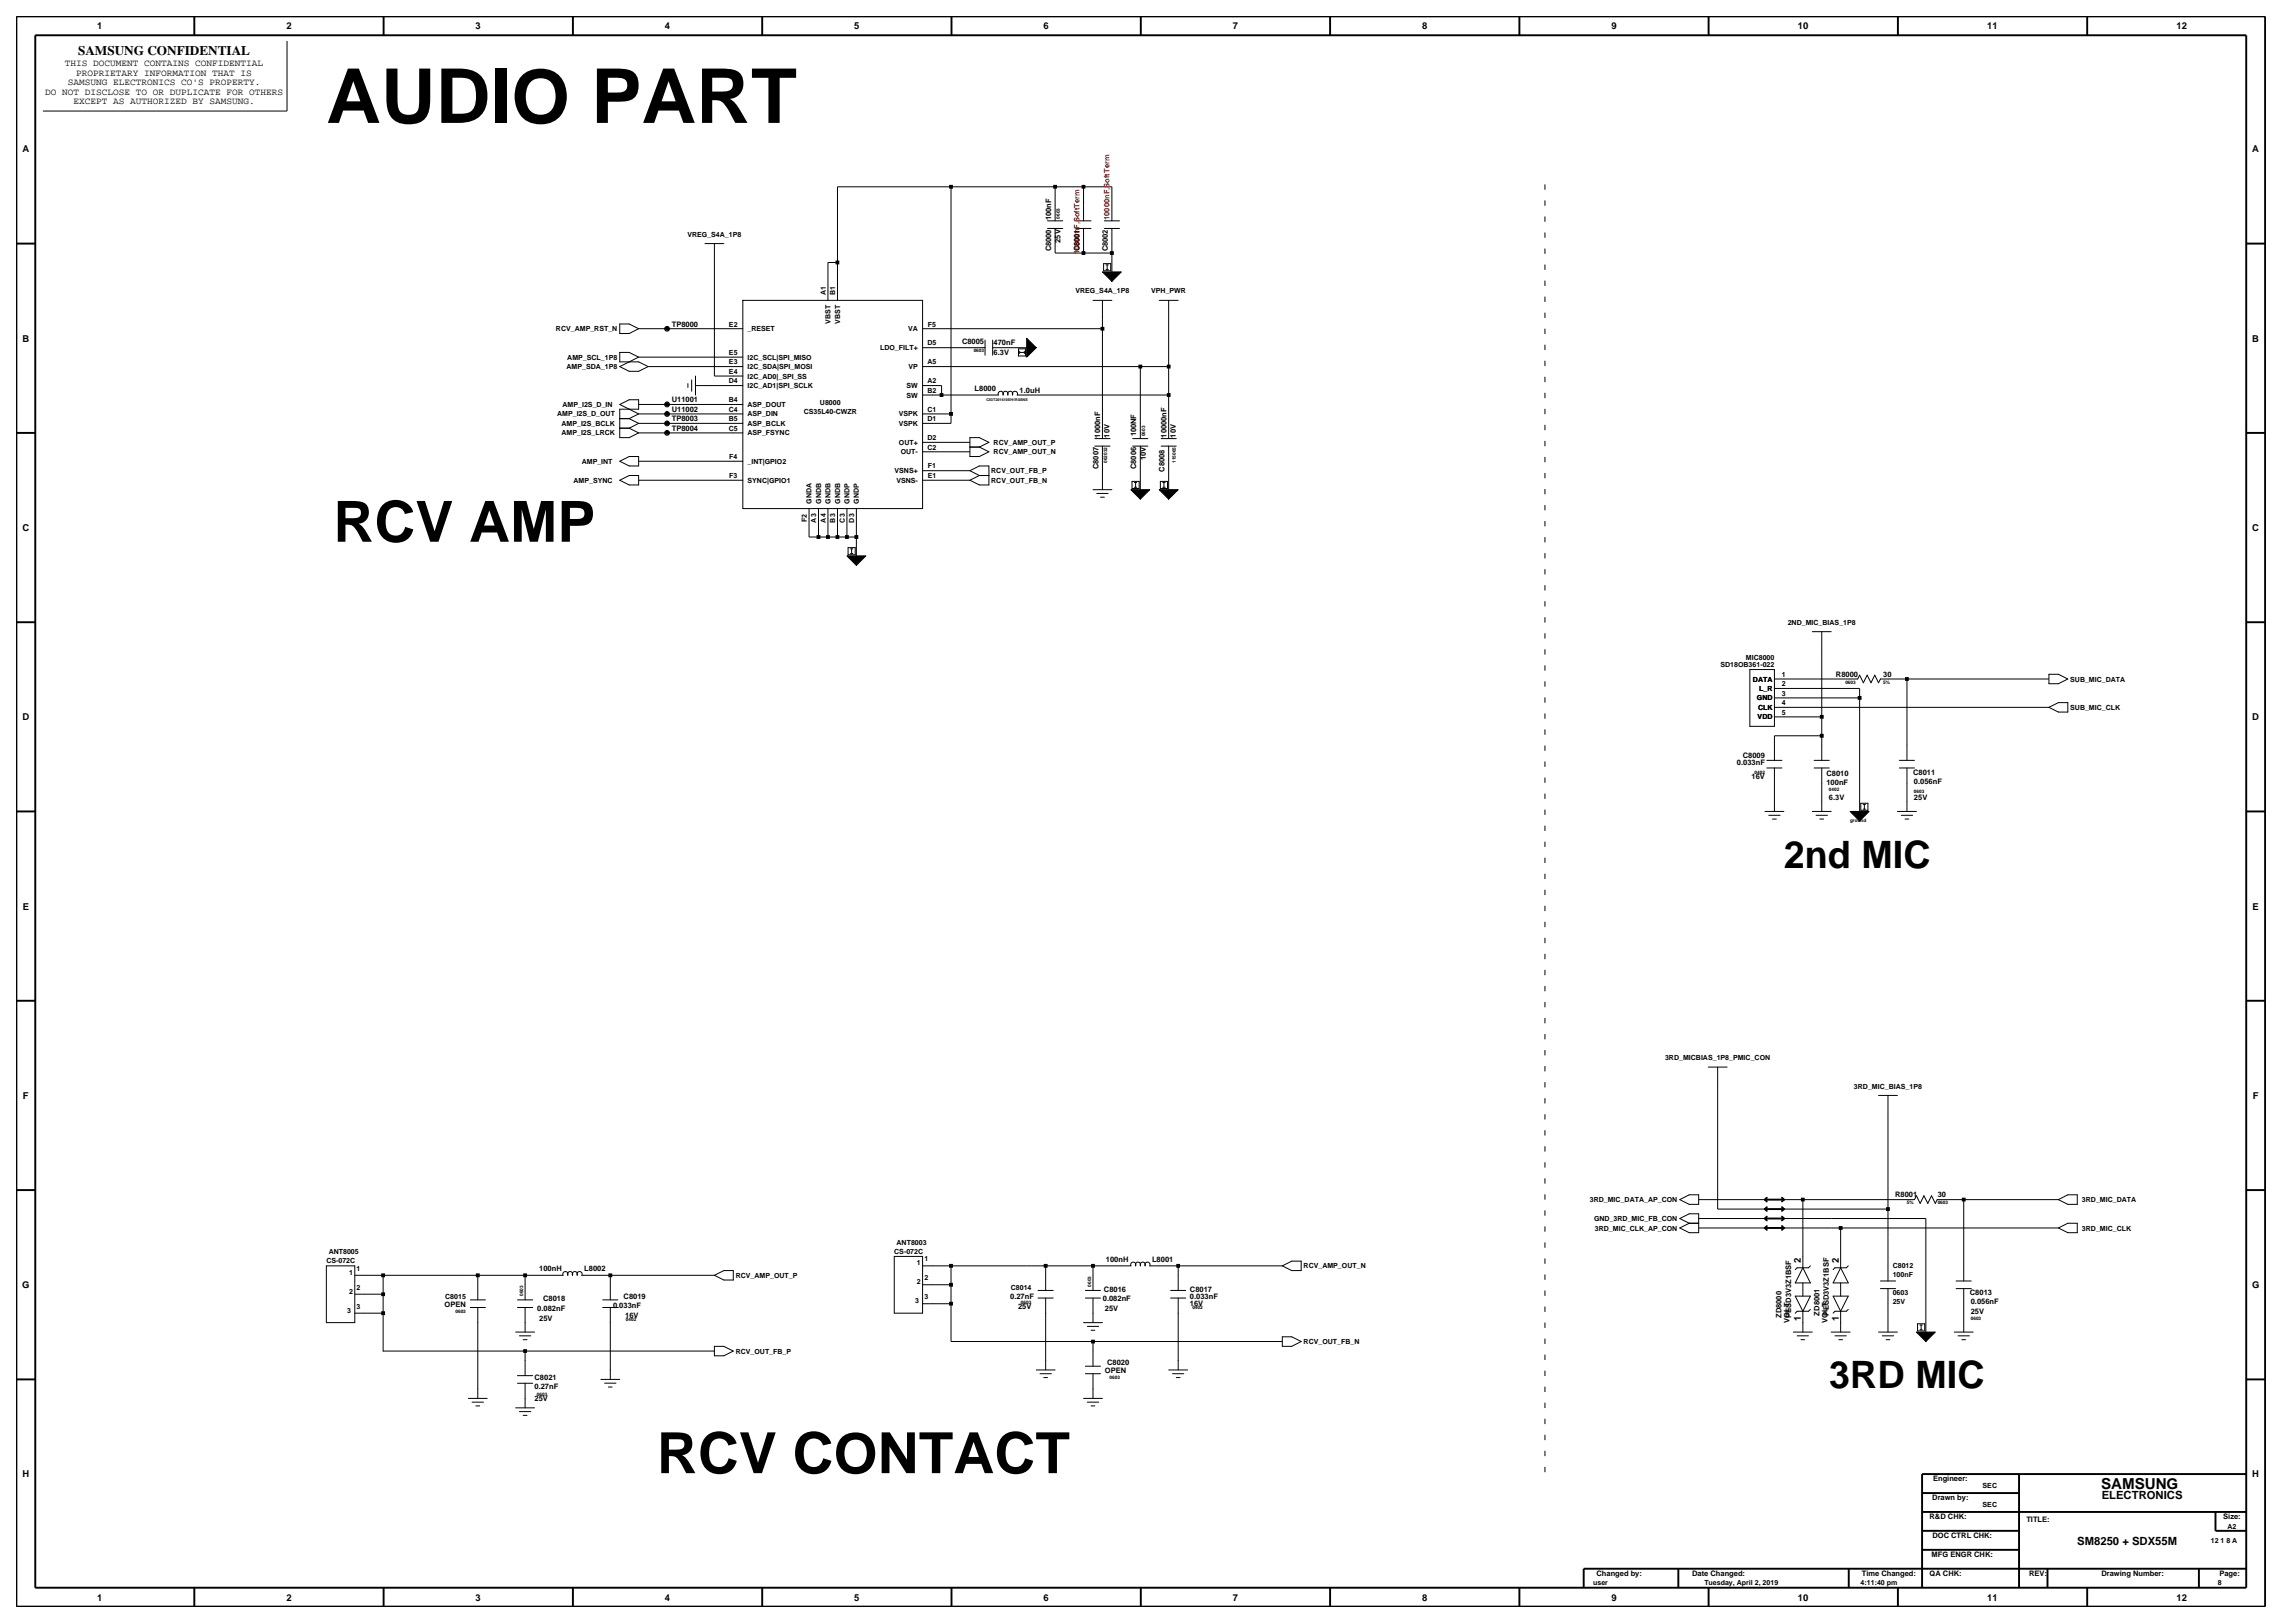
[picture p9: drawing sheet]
<svg xmlns="http://www.w3.org/2000/svg" width="420mm" height="297mm" viewBox="0 0 420 297" stroke-linecap="round" stroke-linejoin="round" font-family="sans-serif">
<defs><g id="words">
<text font-size="13.8" x="59.7" y="22.5">AUDIO PART</text>
<g font-size="10.4">
<text x="61" y="99.1">RCV AMP</text>
<text x="120.2" y="269.6">RCV CONTACT</text>
</g>
<g font-size="6.9">
<text x="326.4" y="158.8">2nd MIC</text>
<text x="334.8" y="254">3RD MIC</text>
</g>
<text font-size="2.8" x="384.5" y="272.5">SAMSUNG</text>
<text font-size="2.4" x="14.3" y="10.1">SAMSUNG CONFIDENTIAL</text>
<g font-size="2.1">
<text x="384.6" y="274.4">ELECTRONICS</text>
<text x="380.2" y="282.7">SM8250 + SDX55M</text>
</g>
<g font-size="1.7">
<text x="17.8" y="5.3">1</text>
<text x="52.4" y="5.3">2</text>
<text x="87" y="5.3">3</text>
<text x="121.7" y="5.3">4</text>
<text x="156.3" y="5.3">5</text>
<text x="191" y="5.3">6</text>
<text x="225.6" y="5.3">7</text>
<text x="260.3" y="5.3">8</text>
<text x="294.9" y="5.3">9</text>
<text x="329" y="5.3">10</text>
<text x="363.7" y="5.3">11</text>
<text x="398.3" y="5.3">12</text>
<text x="8.2" y="17.3">DO NOT DISCLOSE TO OR DUPLICATE FOR OTHERS</text>
<text x="11.9" y="12.1">THIS DOCUMENT CONTAINS CONFIDENTIAL</text>
<text x="12.4" y="15.6">SAMSUNG ELECTRONICS CO'S PROPERTY.</text>
<text x="13.9" y="13.9">PROPRIETARY INFORMATION THAT IS</text>
<text x="13.4" y="19.1">EXCEPT AS AUTHORIZED BY SAMSUNG.</text>
<text x="4.1" y="27.9">A</text>
<text x="412.2" y="27.9">A</text>
<text x="4.1" y="62.5">B</text>
<text x="412.2" y="62.5">B</text>
<text x="4.1" y="97.2">C</text>
<text x="412.2" y="97.2">C</text>
<text x="4.1" y="131.8">D</text>
<text x="412.2" y="131.8">D</text>
<text x="4.2" y="166.4">E</text>
<text x="412.2" y="166.4">E</text>
<text x="4.2" y="201.1">F</text>
<text x="412.3" y="201.1">F</text>
<text x="329.6" y="231.2" transform="rotate(-90 329.6 231.2)">2</text>
<text x="336.5" y="231.2" transform="rotate(-90 336.5 231.2)">2</text>
<text x="4.1" y="235.7">G</text>
<text x="412.1" y="235.7">G</text>
<text x="329.6" y="241.7" transform="rotate(-90 329.6 241.7)">1</text>
<text x="336.5" y="241.7" transform="rotate(-90 336.5 241.7)">1</text>
<text x="4.1" y="270.4">H</text>
<text x="412.2" y="270.4">H</text>
<text x="17.8" y="292.9">1</text>
<text x="52.4" y="292.9">2</text>
<text x="87" y="292.9">3</text>
<text x="121.7" y="292.9">4</text>
<text x="156.3" y="292.9">5</text>
<text x="191" y="292.9">6</text>
<text x="225.6" y="292.9">7</text>
<text x="260.3" y="292.9">8</text>
<text x="294.9" y="292.9">9</text>
<text x="329" y="292.9">10</text>
<text x="363.7" y="292.9">11</text>
<text x="398.3" y="292.9">12</text>
</g>
<g font-size="1.4">
<text x="192.4" y="40.3" transform="rotate(-90 192.4 40.3)">100nF</text>
<text x="192.4" y="46" transform="rotate(-90 192.4 46)">C8000</text>
<text x="194.1" y="44.4" transform="rotate(-90 194.1 44.4)">25V</text>
<text x="197.5" y="46" transform="rotate(-90 197.5 46)">C8001</text>
<text x="202.7" y="46" transform="rotate(-90 202.7 46)">C8002</text>
<text x="122.9" y="59.8">TP8000</text>
<text x="176.1" y="62.9">C8005</text>
<text x="181.8" y="64.9">6.3V</text>
<text x="181.8" y="63.2">470nF</text>
<text x="178.4" y="71.5">L8000</text>
<text x="186.6" y="71.8">1.0uH</text>
<text x="122.9" y="73.6">U11001</text>
<text x="122.9" y="77.1">TP8003</text>
<text x="122.9" y="75.4">U11002</text>
<text x="122.9" y="78.8">TP8004</text>
<text x="201.3" y="80.1" transform="rotate(-90 201.3 80.1)">1000nF</text>
<text x="203.1" y="80.1" transform="rotate(-90 203.1 80.1)">10V</text>
<text x="207.9" y="79.9" transform="rotate(-90 207.9 79.9)">100NF</text>
<text x="213.4" y="80.1" transform="rotate(-90 213.4 80.1)">10000nF</text>
<text x="215.2" y="80.1" transform="rotate(-90 215.2 80.1)">10V</text>
<text x="201" y="85.9" transform="rotate(-90 201 85.9)">C8007</text>
<text x="207.9" y="85.9" transform="rotate(-90 207.9 85.9)">C8006</text>
<text x="209.7" y="84.3" transform="rotate(-90 209.7 84.3)">10V</text>
<text x="213.1" y="86.3" transform="rotate(-90 213.1 86.3)">C8008</text>
<text x="336" y="123.8">R8000</text>
<text x="344.6" y="123.8">30</text>
<text x="317.9" y="139.9">0.033nF</text>
<text x="319" y="138.7">C8009</text>
<text x="320.6" y="142.6">16V</text>
<text x="334.3" y="142">C8010</text>
<text x="334.3" y="143.7">100nF</text>
<text x="350.1" y="141.8">C8011</text>
<text x="350.3" y="143.4">0.056nF</text>
<text x="334.7" y="146.3">6.3V</text>
<text x="350.3" y="146.5">25V</text>
<text x="346.8" y="219.1">R8001</text>
<text x="354.6" y="219.1">30</text>
<text x="98.7" y="232.6">100nH</text>
<text x="106.9" y="232.6">L8002</text>
<text x="202.4" y="230.9">100nH</text>
<text x="210.8" y="230.9">L8001</text>
<text x="81.4" y="239.1">OPEN</text>
<text x="98.3" y="239.9">0.082nF</text>
<text x="99.4" y="238.1">C8018</text>
<text x="112.2" y="239.4">0.033nF</text>
<text x="114.1" y="237.7">C8019</text>
<text x="184.9" y="237.7">0.27nF</text>
<text x="186.3" y="239.6">25V</text>
<text x="201.8" y="238.1">0.082nF</text>
<text x="202" y="236.4">C8016</text>
<text x="202.2" y="240">25V</text>
<text x="217.8" y="237.7">0.033nF</text>
<text x="217.8" y="239">16V</text>
<text x="217.8" y="236.4">C8017</text>
<text x="360.5" y="237">C8013</text>
<text x="360.7" y="238.7">0.056nF</text>
<text x="98.7" y="241.7">25V</text>
<text x="114.4" y="241.2">16V</text>
<text x="326" y="241.2" transform="rotate(-90 326 241.2)">ZD8000</text>
<text x="327.5" y="242" transform="rotate(-90 327.5 242)">VOLT</text>
<text x="327.8" y="241.2" transform="rotate(-90 327.8 241.2)">PESD3V3Z1BSF</text>
<text x="333" y="240.7" transform="rotate(-90 333 240.7)">ZD8001</text>
<text x="334.4" y="242" transform="rotate(-90 334.4 242)">VOLT</text>
<text x="334.7" y="240.7" transform="rotate(-90 334.7 240.7)">PESD3V3Z1BSF</text>
<text x="360.7" y="240.4">25V</text>
<text x="202.2" y="251.2">OPEN</text>
<text x="202.6" y="249.8">C8020</text>
<text x="97.8" y="252.5">C8021</text>
<text x="97.8" y="254.1">0.27nF</text>
<text x="97.8" y="256.4">25V</text>
<text x="353.6" y="274.6">Drawn by:</text>
<text x="353.8" y="271.1">Engineer:</text>
<text x="353.1" y="278">R&amp;D CHK:</text>
<text x="353.6" y="281.5">DOC CTRL CHK:</text>
<text x="370.8" y="278.5">TITLE:</text>
<text x="406.9" y="278">Size:</text>
<text x="353.5" y="285">MFG ENGR CHK:</text>
<text x="292.2" y="288.4">Changed by:</text>
<text x="309.7" y="288.4">Date Changed:</text>
<text x="340.7" y="288.4">Time Changed:</text>
<text x="353.1" y="288.4">QA CHK:</text>
<text x="371.3" y="288.4">REV:</text>
<text x="384.6" y="288.4">Drawing Number:</text>
<text x="406.2" y="288.4">Page:</text>
</g>
<g font-size="1.4" fill="#f00">
<text x="203.1" y="40.2" transform="rotate(-90 203.1 40.2)">10000nF,SoftTerm</text>
<text x="197.5" y="46.5" transform="rotate(-90 197.5 46.5)">10000nF,SoftTerm</text>
</g>
<g font-size="1.3">
<text x="125.8" y="43.3">VREG_S4A_1P8</text>
<text x="196.8" y="53.7">VREG_S4A_1P8</text>
<text x="210.7" y="53.7">VPH_PWR</text>
<text x="133.4" y="59.7">E2</text>
<text x="151.1" y="54.1" transform="rotate(-90 151.1 54.1)">A1</text>
<text x="152" y="59.3" transform="rotate(-90 152 59.3)">VBST</text>
<text x="152.8" y="54.1" transform="rotate(-90 152.8 54.1)">B1</text>
<text x="153.7" y="59.3" transform="rotate(-90 153.7 59.3)">VBST</text>
<text x="169.8" y="59.7">F5</text>
<text x="101.7" y="60.6">RCV_AMP_RST_N</text>
<text x="103.8" y="65.8">AMP_SCL_1P8</text>
<text x="133.4" y="65">E5</text>
<text x="136.8" y="60.6">_RESET</text>
<text x="136.8" y="65.8">I2C_SCL|SPI_MISO</text>
<text x="161.1" y="64.1">LDO_FILT+</text>
<text x="166.2" y="60.6">VA</text>
<text x="169.7" y="63.2">D5</text>
<text x="103.7" y="67.5">AMP_SDA_1P8</text>
<text x="133.4" y="70.2">D4</text>
<text x="133.4" y="66.7">E3</text>
<text x="133.4" y="68.4">E4</text>
<text x="136.8" y="67.5">I2C_SDA|SPI_MOSI</text>
<text x="136.8" y="69.3">I2C_AD0|_SPI_SS</text>
<text x="136.8" y="71">I2C_AD1|SPI_SCLK</text>
<text x="165.9" y="71">SW</text>
<text x="166.3" y="67.5">VP</text>
<text x="169.7" y="71.9">B2</text>
<text x="169.7" y="70.2">A2</text>
<text x="169.7" y="66.7">A5</text>
<text x="102" y="76.2">AMP_I2S_D_OUT</text>
<text x="102.8" y="77.9">AMP_I2S_BCLK</text>
<text x="103" y="74.5">AMP_I2S_D_IN</text>
<text x="133.4" y="75.3">C4</text>
<text x="133.4" y="73.6">B4</text>
<text x="133.4" y="77.1">B5</text>
<text x="136.8" y="76.2">ASP_DIN</text>
<text x="136.8" y="74.5">ASP_DOUT</text>
<text x="136.8" y="77.9">ASP_BCLK</text>
<text x="147.1" y="75.8">CS35L40-CWZR</text>
<text x="150.1" y="74">U8000</text>
<text x="164.5" y="77.9">VSPK</text>
<text x="164.5" y="76.2">VSPK</text>
<text x="165.9" y="72.7">SW</text>
<text x="169.7" y="77.1">D1</text>
<text x="169.7" y="75.3">C1</text>
<text x="102.8" y="79.7">AMP_I2S_LRCK</text>
<text x="133.4" y="78.8">C5</text>
<text x="136.8" y="79.7">ASP_FSYNC</text>
<text x="164.5" y="81.4">OUT+</text>
<text x="164.8" y="83.1">OUT-</text>
<text x="169.7" y="80.5">D2</text>
<text x="169.7" y="82.3">C2</text>
<text x="181.8" y="81.4">RCV_AMP_OUT_P</text>
<text x="181.8" y="83.1">RCV_AMP_OUT_N</text>
<text x="105" y="88.3">AMP_SYNC</text>
<text x="106.5" y="84.9">AMP_INT</text>
<text x="133.4" y="87.5">F3</text>
<text x="133.4" y="84">F4</text>
<text x="136.8" y="88.3">SYNC|GPIO1</text>
<text x="136.8" y="84.9">_INT|GPIO2</text>
<text x="163.7" y="86.6">VSNS+</text>
<text x="164" y="88.3">VSNS-</text>
<text x="169.8" y="87.5">E1</text>
<text x="169.8" y="85.7">F1</text>
<text x="181.4" y="86.6">RCV_OUT_FB_P</text>
<text x="181.4" y="88.3">RCV_OUT_FB_N</text>
<text x="147.7" y="95.5" transform="rotate(-90 147.7 95.5)">F2</text>
<text x="148.5" y="92.2" transform="rotate(-90 148.5 92.2)">GNDA</text>
<text x="149.4" y="95.6" transform="rotate(-90 149.4 95.6)">A3</text>
<text x="150.3" y="92.2" transform="rotate(-90 150.3 92.2)">GNDB</text>
<text x="151.1" y="95.6" transform="rotate(-90 151.1 95.6)">A4</text>
<text x="152" y="92.2" transform="rotate(-90 152 92.2)">GNDB</text>
<text x="152.8" y="95.6" transform="rotate(-90 152.8 95.6)">B3</text>
<text x="153.7" y="92.2" transform="rotate(-90 153.7 92.2)">GNDB</text>
<text x="154.6" y="95.6" transform="rotate(-90 154.6 95.6)">C3</text>
<text x="155.5" y="92.2" transform="rotate(-90 155.5 92.2)">GNDP</text>
<text x="156.3" y="95.6" transform="rotate(-90 156.3 95.6)">D3</text>
<text x="157.2" y="92.2" transform="rotate(-90 157.2 92.2)">GNDP</text>
<text x="327.2" y="114.3">2ND_MIC_BIAS_1P8</text>
<text x="314.9" y="122.1">SD18OB361-022</text>
<text x="319.5" y="120.8">MIC8000</text>
<text x="320.8" y="124.7">DATA</text>
<text x="326.1" y="125.6">2</text>
<text x="326.1" y="123.8">1</text>
<text x="378.9" y="124.7">SUB_MIC_DATA</text>
<text x="321.5" y="128.2">GND</text>
<text x="321.7" y="131.6">VDD</text>
<text x="321.7" y="129.9">CLK</text>
<text x="321.9" y="126.4">L_R</text>
<text x="326.1" y="127.3">3</text>
<text x="326.1" y="130.8">5</text>
<text x="326.1" y="129">4</text>
<text x="378.9" y="129.9">SUB_MIC_CLK</text>
<text x="304.7" y="194">3RD_MICBIAS_1P8_PMIC_CON</text>
<text x="339.3" y="199.2">3RD_MIC_BIAS_1P8</text>
<text x="290.9" y="220">3RD_MIC_DATA_AP_CON</text>
<text x="381" y="220">3RD_MIC_DATA</text>
<text x="164.1" y="227.7">ANT8003</text>
<text x="291.7" y="223.4">GND_3RD_MIC_FB_CON</text>
<text x="291.9" y="225.2">3RD_MIC_CLK_AP_CON</text>
<text x="381" y="225.2">3RD_MIC_CLK</text>
<text x="59.7" y="231.2">CS-072C</text>
<text x="60.1" y="229.5">ANT8005</text>
<text x="63.9" y="233.2">1</text>
<text x="65.3" y="232.6">1</text>
<text x="134.6" y="233.8">RCV_AMP_OUT_P</text>
<text x="163.7" y="229.5">CS-072C</text>
<text x="167.8" y="231.5">1</text>
<text x="169.2" y="230.8">1</text>
<text x="238.6" y="232.1">RCV_AMP_OUT_N</text>
<text x="346.4" y="233.7">100nF</text>
<text x="346.4" y="232">C8012</text>
<text x="63.9" y="236.7">2</text>
<text x="65.3" y="236">2</text>
<text x="65.3" y="239.5">3</text>
<text x="81.5" y="237.7">C8015</text>
<text x="167.5" y="238.4">3</text>
<text x="167.8" y="235">2</text>
<text x="169.2" y="234.3">2</text>
<text x="169.2" y="237.7">3</text>
<text x="185" y="236">C8014</text>
<text x="346.4" y="238.6">25V</text>
<text x="346.4" y="236.9">0603</text>
<text x="63.5" y="240.2">3</text>
<text x="238.6" y="245.9">RCV_OUT_FB_N</text>
<text x="134.6" y="247.7">RCV_OUT_FB_P</text>
<text x="362.8" y="275.8">SEC</text>
<text x="362.8" y="272.3">SEC</text>
<text x="407.6" y="279.7">A2</text>
<text x="404.6" y="282.3">12 1 8 A</text>
<text x="291.6" y="290.1">user</text>
<text x="311.9" y="290.1">Tuesday, April 2, 2019</text>
<text x="340.5" y="290.1">4:11:40 pm</text>
<text x="405.9" y="290.1">8</text>
</g>
<g font-size=".9">
<text x="194" y="40" transform="rotate(-90 194 40)">0603</text>
<text x="178.2" y="64.5">0603</text>
<text x="209.5" y="79.8" transform="rotate(-90 209.5 79.8)">0603</text>
<text x="202.6" y="84.7" transform="rotate(-90 202.6 84.7)">062032</text>
<text x="215.2" y="84.7" transform="rotate(-90 215.2 84.7)">115065</text>
<text x="337.7" y="125.1">0603</text>
<text x="344.6" y="125.1">5%</text>
<text x="321.1" y="141.6">0402</text>
<text x="334.7" y="144.8">0402</text>
<text x="350.3" y="145">0603</text>
<text x="338.6" y="150.4">ground</text>
<text x="349" y="220.4">5%</text>
<text x="354.6" y="220.4">0603</text>
<text x="95.7" y="237.2" transform="rotate(-90 95.7 237.2)">0603</text>
<text x="186.8" y="238.6">0603</text>
<text x="199.7" y="235.4" transform="rotate(-90 199.7 235.4)">0603</text>
<text x="218.2" y="239.6">0402</text>
<text x="83.3" y="240.3">0603</text>
<text x="114.5" y="241.8">0402</text>
<text x="360.7" y="241.6">0603</text>
<text x="98.3" y="255.4">0603</text>
<text x="203.1" y="252.4">0603</text>
</g>
<text font-size=".7" x="180.5" y="73.4">CIGT201610EH1R0SNE</text>
</g></defs>
<!-- layer: MFD Layer /idea/tmp/Extended-Print.user.sheet8.82.mfd -->
<g fill="none" stroke="#000" stroke-width=".18">
<path d="M52.5 7.5v12.8h-44.7M174 34.2v43.3h-5.2M193.1 34.2v6.2M198.3 34.2v6.2M113.4 59.3h1.7l1.8 .8-1.8 .9h-1.7zM129 44.6h3.5M130.7 44.6v24.2h5.2M135.9 55h32.9v38.1h-32.9zM153.3 48h-1.8v7M191.7 41.8h2.8M191.7 40.4h2.8M193.1 41.8v4.5h10.4"/>
<path d="M196.9 41.8h2.8M196.9 40.4h2.8M198.3 41.8v4.5M200 55h3.5M201.8 55v25.3M202 48.2h1.3v1.3h-1.3zM202.1 41.8h2.8M202.1 40.4h2.8M202.4 48.5h.4M202.4 49.3h.4M202.6 48.5v.8M203.5 40.4v-6.2h-50.2v20.8"/>
<path d="M203.5 41.8v8M212.1 55h3.5M213.9 55v25.3M113.4 76.6h1.7M113.4 78.4h1.7M115.1 76.6l1.8 .9M115.1 78.4l1.8 .8M116.9 75.7l-3.5-1.7 1.7-.9h1.8v1.8h-3.5v5.2h1.7l1.8-.9M116.9 65.4l-3.5 1.7 1.7 .8h1.8l1.7-.8M116.9 65.4l-1.8-.9h-1.7v1.7h3.5l1.7 .9M116.9 65.4h19M116.9 77.5h19"/>
<path d="M116.9 75.7h19M116.9 74h19M116.9 79.2h19M116.9 60.1h19M116.9 75.7l-1.8 .9M116.9 77.5l-1.8 .9M118.6 67.1h17.3M125.9 70.2v.7M126.6 69.5v2.1M127.3 70.6h8.6M127.3 68.8v3.5M168.8 63.6h11.5"/>
<path d="M168.8 67.1h45.1M168.8 70.6h3.5v1.7M168.8 75.7h5.2M168.8 60.1h33M168.8 72.3h13.9M180.3 62.2v2.8M181.7 63.6h6.2M181.7 62.2v2.8M182.7 72.3a.48 .48 0 0 1 .4-.7 .48 .48 0 0 1 .5 .7M183.6 72.3a.48 .48 0 0 1 .4-.7 .48 .48 0 0 1 .4 .7 .48 .48 0 0 1 .5-.7 .48 .48 0 0 1 .4 .7 .48 .48 0 0 1 .4-.7 .48 .48 0 0 1 .5 .7h27.7M186.4 63.8h1.3v1.3h-1.3zM186.6 64.3v.4"/>
<path d="M186.6 64.5h.9M187.5 64.3v.4M208.7 67.1v13.2M113.4 84.4l1.7-.9h1.8v1.8h-1.8zM113.4 87.9l1.7-.9h1.8v1.7h-1.8zM116.9 84.4h19M116.9 87.9h19M148.1 93.1v5.2h8.6M149.8 93.1v5.2M151.5 93.1v5.2M153.3 93.1v5.2M155 93.1v5.2"/>
<path d="M156.7 93.1v8.6M168.8 80.9h8.7M168.8 82.7h8.7M168.8 87.9h8.7M168.8 86.1h8.7M177.5 86.1l1.7-.8h1.8v3.4h-1.8l-1.7-.8M177.5 80.1h1.7l1.8 .8-1.8 .9 1.8 .9-1.8 .8h-1.7zM177.5 86.1l1.7 .9M177.5 81.8h1.7M179.2 87h1.8M179.2 87l-1.7 .9M200 89.6h3.5"/>
<path d="M200.4 80.3h2.7M200.4 81.6h2.7M200.7 90.3h2.1M201.4 91h.7M201.8 81.6v8M207.2 88.1h1.3v1.3h-1.3zM207.3 80.3h2.8M207.3 81.6h2.8M207.6 88.3h.4M207.6 89.2h.4M207.8 88.3v.9M208.7 81.6v8"/>
<path d="M212.4 88.1h1.3v1.3h-1.3zM212.5 80.3h2.8M212.5 81.6h2.8M212.8 88.3h.4M212.8 89.2h.4M213 88.3v.9M213.9 81.6v8M155.2 100.2h1.3v1.3h-1.3zM155.6 100.4h.5M155.6 101.3h.5M155.9 100.4v.9M331.7 115.6h3.4"/>
<path d="M333.4 115.6v23.5M320.2 122.5h4.5v10.4h-4.5zM323.3 139.1h2.8M324.7 124.2h15.3l.3-.7 .7 1.4 .7-1.4 .7 1.4 .7-1.4 .7 1.4 .3-.7h30.9M324.7 126h15.6v22.5M324.7 131.2h8.7M324.7 127.7h15.6M324.7 129.4h50.3M332 139.1h2.8M333.4 134.6h-8.7v4.5M347.6 139.1h2.8M349 124.2v14.9"/>
<path d="M375 129.4l1.7-.8h1.7v1.7h-1.7zM375 123.4h1.7l1.7 .8-1.7 .9h-1.7zM323 148.5h3.5M323.3 140.5h2.8M323.7 149.2h2.1M324.4 149.9h.7M324.7 140.5v8M331.7 148.5h3.4M332 140.5h2.8M332.4 149.2h2M333 149.9h.7M333.4 140.5v8"/>
<path d="M340.5 147h1.3v1.3h-1.3zM341 147.2h.4M341 148.1h.4M341.2 147.2v.9M347.2 148.5h3.5M347.6 140.5h2.8M347.9 149.2h2.1M348.6 149.9h.7M349 140.5v8M312.6 195.3h3.5M314.3 195.3v25.9h8.7M307.4 219.5l1.7-.9h1.8v1.8h-1.8z"/>
<path d="M310.9 219.5h12.1M326.5 219.5h23.9l.3-.7 .7 1.4 .7-1.4 .7 1.4 .7-1.4 .7 1.4 .3-.7h22.2M329.9 219.5v12.5M343.8 200.4h3.4M345.5 200.4v34M359.4 219.5v14.9M376.7 219.5l1.7-.9h1.8v1.8h-1.8zM59.7 231.6h5.2v10.4h-5.2zM64.9 233.4h38.1a.48 .48 0 0 1 .5-.7 .48 .48 0 0 1 .4 .7 .48 .48 0 0 1 .4-.7 .48 .48 0 0 1 .5 .7 .48 .48 0 0 1 .4-.7 .48 .48 0 0 1 .4 .7 .48 .48 0 0 1 .5-.7 .48 .48 0 0 1 .4 .7M64.9 236.8h5.2M70.1 233.4v13.8h60.6M86.1 237.9h2.7"/>
<path d="M86.1 239.3h2.7M87.4 233.4v4.5M87.4 239.3v16.6M94.7 237.9h2.8M94.7 239.3h2.8M96.1 233.4v4.5M96.1 239.3v4.5M106.5 233.4h24.2M110.3 237.9h2.8M110.3 239.3h2.8M111.7 233.4v4.5M111.7 239.3v13.1"/>
<path d="M130.7 233.4l1.8-.9h1.7v1.7h-1.7zM163.7 229.9h5.1v10.4h-5.1zM168.8 231.6h38.2M168.8 238.6h5.2M168.8 235.1h5.2M174 231.6v13.9h60.7M190 237.5h2.7M190 236.1h2.7M191.4 231.6v4.5M191.4 237.5v13.2M198.6 237.5h2.8M198.6 236.1h2.8"/>
<path d="M200 231.6v4.5M200 237.5v4.5M207 231.6a.48 .48 0 0 1 .4-.7 .48 .48 0 0 1 .4 .7M207.8 231.6a.48 .48 0 0 1 .5-.7 .48 .48 0 0 1 .4 .7M208.7 231.6a.48 .48 0 0 1 .4-.7 .48 .48 0 0 1 .5 .7 .48 .48 0 0 1 .4-.7 .48 .48 0 0 1 .4 .7h24.3M214.2 237.5h2.8M214.2 236.1h2.8M215.6 231.6v4.5M215.6 237.5v13.2M234.7 231.6l1.7-.8h1.7v1.7h-1.7zM307.4 223l1.7-.9h1.8v3.5h-1.8l-1.7-.9 1.7-.9zM309.1 223.8h1.8"/>
<path d="M310.9 224.7h12.1M310.9 223h12.1M326.5 223h25.9v20.8M326.5 224.7h50.2M326.5 221.2h19M328.5 237.2h2.8l-1.4 2.7zM329.9 232l1.4 2.8h-2.8zM329.9 234.8v2.4M329.9 239.9v3.9M331.3 239.6l-.3 .3h-2.1l-.4 .4M331.3 231.6l-.3 .4h-2.1l-.4 .3M335.5 237.2h2.7l-1.4 2.7z"/>
<path d="M336.8 224.7v7.3M336.8 234.8v2.4M336.8 239.9v3.9M336.8 232l1.4 2.8h-2.7zM338.2 239.6l-.3 .3h-2.1l-.3 .4M338.2 231.6l-.3 .4h-2.1l-.3 .3M344.1 235.8h2.8M344.1 234.4h2.8M345.5 235.8v8M358 235.8h2.8M358 234.4h2.8M359.4 235.8v8"/>
<path d="M376.7 224.7l1.7-.9h1.8v1.8h-1.8zM64.9 240.3h5.2M85.7 255.9h3.5M86.4 256.6h2.1M87.1 257.3h.7M94.4 257.6h3.4M94.4 243.8h3.4M94.7 253.1h2.8M94.7 251.7h2.8M95.1 258.3h2M95.1 244.4h2M95.7 259h.7"/>
<path d="M95.7 245.1h.7M96.1 247.2v4.5M96.1 253.1v4.5M110 252.4h3.4M110.6 253.1h2.1M111.3 253.8h.7M130.7 246.4h1.8l1.7 .8-1.7 .9h-1.8zM189.6 250.7h3.5M190.3 251.4h2.1M191 252.1h.7M198.3 255.9h3.5M198.3 242h3.5"/>
<path d="M198.6 251.4h2.8M198.6 250h2.8M199 256.6h2.1M199 242.7h2.1M199.7 257.3h.7M199.7 243.4h.7M200 245.5v4.5M200 251.4v4.5M213.9 250.7h3.4M214.6 251.4h2M215.3 252.1h.7M234.7 244.6h1.7l1.7 .9-1.7 .9h-1.7z"/>
<path d="M328.2 243.8h3.5M328.9 244.4h2.1M329.6 245.1h.7M335.1 243.8h3.5M335.8 244.4h2.1M336.5 245.1h.7M343.8 243.8h3.4M344.5 244.4h2.1M345.2 245.1h.7M350.9 242.2h1.3v1.3h-1.3zM351.4 242.5h.4M351.4 243.3h.4"/>
<path d="M351.6 242.5v.8M357.6 243.8h3.5M358.3 244.4h2.1M359 245.1h.7"/>
<circle cx="122.1" cy="75.8" r=".44"/>
<circle cx="122.1" cy="74" r=".44"/>
<circle cx="122.1" cy="79.2" r=".44"/>
<circle cx="122.1" cy="60.2" r=".44"/>
<circle cx="122.1" cy="77.5" r=".44"/>
</g>
<g fill="#000" stroke="#000" stroke-width=".18">
<path d="M201.8 49.8h3.4l-1.7 1.7z" fill-rule="evenodd"/>
<path d="M187.9 61.9l1.7 1.7-1.7 1.8z" fill-rule="evenodd"/>
<path d="M207 89.6h3.4l-1.7 1.7z" fill-rule="evenodd"/>
<path d="M212.1 89.6h3.5l-1.7 1.7z" fill-rule="evenodd"/>
<path d="M155 101.7h3.5l-1.8 1.8z" fill-rule="evenodd"/>
<path d="M338.6 148.5h3.5l-1.8 1.7z" fill-rule="evenodd"/>
<path d="M350.7 243.8h3.5l-1.8 1.7z" fill-rule="evenodd"/>
</g>
<g fill="none" stroke="#000" stroke-width=".35">
<path d="M3 3h411.5v291h-411.5zM6.5 6.5h404.6v284h-404.6zM35.6 3v3.5M70.2 3v3.5M104.8 3v3.5M139.5 3v3.5M174.1 3v3.5M208.8 3v3.5M243.4 3v3.5M278.1 3v3.5M312.7 3v3.5M347.3 3v3.5"/>
<path d="M382 3v3.5M3 44.6h3.5M411.1 44.6h3.4M3 79.2h3.5M411.1 79.2h3.4M3 113.9h3.5M411.1 113.9h3.4M3 148.5h3.5M411.1 148.5h3.4M3 183.1h3.5M411.1 183.1h3.4M3 217.8h3.5"/>
<path d="M323 219.5l.3 .4M323 219.5h3.5M323.3 219.2l-.3 .3M326.1 219.2l.4 .3M326.5 219.5l-.4 .4M411.1 217.8h3.4M323 223h3.5M323 223l.3 .3M323 221.2h3.5M323 221.2l.3 .4M323 224.7h3.5M323 224.7l.3 .4"/>
<path d="M323.3 222.6l-.3 .4M323.3 220.9l-.3 .3M323.3 224.3l-.3 .4M326.1 222.6l.4 .4M326.1 220.9l.4 .3M326.1 224.3l.4 .4M326.5 223l-.4 .3M326.5 221.2l-.4 .4M326.5 224.7l-.4 .4M3 252.4h3.5M411.1 252.4h3.4M351.8 273.2h17.7"/>
<path d="M351.8 276.7h59.3M369.5 269.7v20.8M405.4 276.7v3.4h5.7M411.1 269.7h-59.3v20.8M35.6 290.5v3.5M70.2 290.5v3.5M104.8 290.5v3.5M139.5 290.5v3.5M174.1 290.5v3.5M208.8 290.5v3.5M243.4 290.5v3.5M278.1 290.5v3.5"/>
<path d="M307.1 287.1v3.4M312.7 290.5v3.5M338.3 287.1v3.4M347.3 290.5v3.5M351.8 280.1h17.7M351.8 283.6h17.7M374.7 287.1v3.4M382 290.5v3.5M402.4 287.1v3.4M411.1 287.1h-121.3v3.4"/>
</g>
<g fill="#000" stroke="#000" stroke-width=".35">
<path d="M173.9 34h.3v.3h-.3z" fill-rule="evenodd"/>
<path d="M192.9 34h.4v.3h-.4z" fill-rule="evenodd"/>
<path d="M198.1 34h.4v.3h-.4z" fill-rule="evenodd"/>
<path d="M153.1 47.9h.3v.3h-.3z" fill-rule="evenodd"/>
<path d="M198.1 46.1h.4v.4h-.4z" fill-rule="evenodd"/>
<path d="M203.3 46.1h.4v.4h-.4z" fill-rule="evenodd"/>
<path d="M121.9 79h.4v.4h-.4z" fill-rule="evenodd"/>
<path d="M121.9 77.3h.4v.3h-.4z" fill-rule="evenodd"/>
<path d="M121.9 75.6h.4v.3h-.4z" fill-rule="evenodd"/>
<path d="M121.9 73.8h.4v.4h-.4z" fill-rule="evenodd"/>
<path d="M121.9 60h.4v.3h-.4z" fill-rule="evenodd"/>
<path d="M172.1 72.1h.4v.4h-.4z" fill-rule="evenodd"/>
<path d="M173.9 75.6h.3v.3h-.3z" fill-rule="evenodd"/>
<path d="M201.6 60h.3v.3h-.3z" fill-rule="evenodd"/>
<path d="M208.5 66.9h.4v.4h-.4z" fill-rule="evenodd"/>
<path d="M213.7 72.1h.3v.4h-.3z" fill-rule="evenodd"/>
<path d="M213.7 66.9h.3v.4h-.3z" fill-rule="evenodd"/>
<path d="M149.6 98.1h.4v.3h-.4z" fill-rule="evenodd"/>
<path d="M151.3 98.1h.4v.3h-.4z" fill-rule="evenodd"/>
<path d="M153.1 98.1h.3v.3h-.3z" fill-rule="evenodd"/>
<path d="M154.8 98.1h.4v.3h-.4z" fill-rule="evenodd"/>
<path d="M156.5 98.1h.4v.3h-.4z" fill-rule="evenodd"/>
<path d="M333.2 134.5h.4v.3h-.4z" fill-rule="evenodd"/>
<path d="M333.2 131h.4v.3h-.4z" fill-rule="evenodd"/>
<path d="M340.1 127.5h.4v.4h-.4z" fill-rule="evenodd"/>
<path d="M348.8 124.1h.3v.3h-.3z" fill-rule="evenodd"/>
<path d="M329.8 219.3h.3v.4h-.3z" fill-rule="evenodd"/>
<path d="M359.2 219.3h.4v.4h-.4z" fill-rule="evenodd"/>
<path d="M69.9 236.7h.4v.3h-.4z" fill-rule="evenodd"/>
<path d="M69.9 233.2h.4v.3h-.4z" fill-rule="evenodd"/>
<path d="M87.3 233.2h.3v.3h-.3z" fill-rule="evenodd"/>
<path d="M95.9 233.2h.4v.3h-.4z" fill-rule="evenodd"/>
<path d="M111.5 233.2h.4v.3h-.4z" fill-rule="evenodd"/>
<path d="M173.9 238.4h.3v.3h-.3z" fill-rule="evenodd"/>
<path d="M173.9 234.9h.3v.4h-.3z" fill-rule="evenodd"/>
<path d="M173.9 231.5h.3v.3h-.3z" fill-rule="evenodd"/>
<path d="M191.2 231.5h.3v.3h-.3z" fill-rule="evenodd"/>
<path d="M199.8 231.5h.4v.3h-.4z" fill-rule="evenodd"/>
<path d="M215.4 231.5h.4v.3h-.4z" fill-rule="evenodd"/>
<path d="M336.7 224.5h.3v.4h-.3z" fill-rule="evenodd"/>
<path d="M345.3 221.1h.4v.3h-.4z" fill-rule="evenodd"/>
<path d="M69.9 240.1h.4v.4h-.4z" fill-rule="evenodd"/>
<path d="M95.9 247.1h.4v.3h-.4z" fill-rule="evenodd"/>
<path d="M199.8 245.3h.4v.4h-.4z" fill-rule="evenodd"/>
</g>
<path d="M282.7 33.7v236" fill="none" stroke="#000" stroke-width=".18" stroke-dasharray="1 2" stroke-linecap="butt"/>
<use href="#words"/>
</svg>
